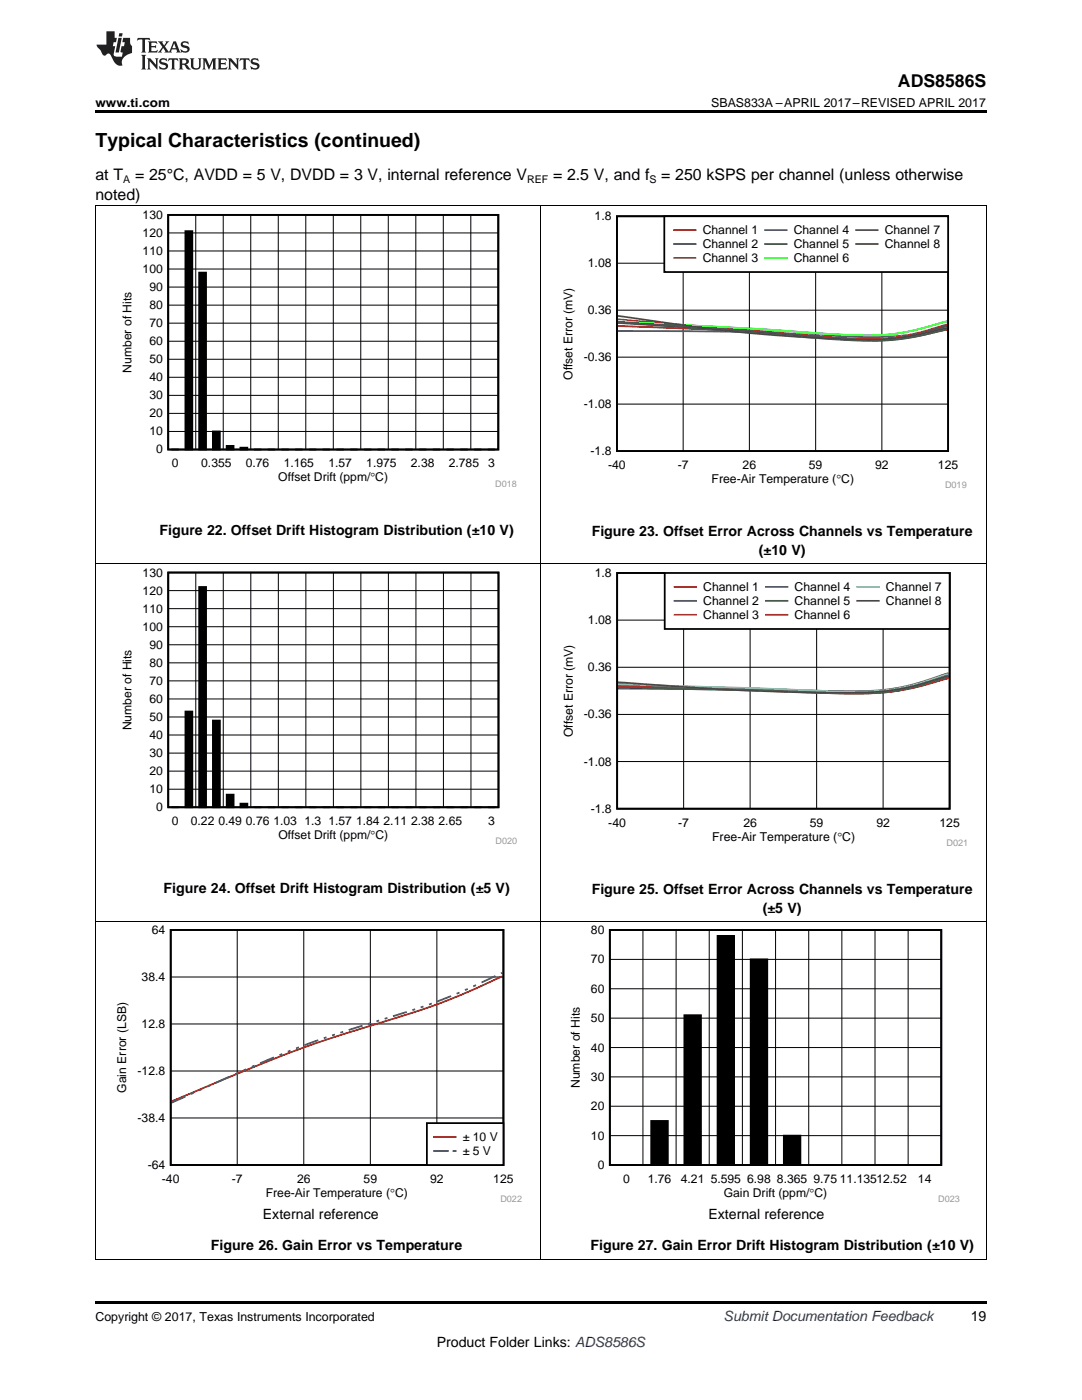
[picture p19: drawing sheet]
<svg xmlns="http://www.w3.org/2000/svg" width="216mm" height="279mm" viewBox="0 0 216 279" stroke-linecap="round" stroke-linejoin="round" font-family="sans-serif">
<defs><g id="words">
<text font-size="3.9" x="19" y="29.3">Typical Characteristics (continued)</text>
<text font-size="3.5" x="179.2" y="17.3">ADS8586S</text>
<g font-size="3.2">
<text x="19" y="36">at T</text>
<text x="27" y="36">= 25°C, AVDD = 5 V, DVDD = 3 V, internal reference V</text>
<text x="110.3" y="36">= 2.5 V, and f</text>
<text x="131.9" y="36">= 250 kSPS per channel (unless otherwise</text>
<text x="19" y="39.9">noted)</text>
</g>
<g font-size="2.8">
<text x="31.9" y="106.8">Figure 22. Offset Drift Histogram Distribution (±10 V)</text>
<text x="118.1" y="107.1">Figure 23. Offset Error Across Channels vs Temperature</text>
<text x="151.4" y="110.8">(±10 V)</text>
<text x="32.6" y="178.2">Figure 24. Offset Drift Histogram Distribution (±5 V)</text>
<text x="118.1" y="178.5">Figure 25. Offset Error Across Channels vs Temperature</text>
<text x="152.2" y="182.2">(±5 V)</text>
<text x="52.5" y="243.2">External reference</text>
<text x="141.4" y="243.2">External reference</text>
<text x="42.1" y="249.6">Figure 26. Gain Error vs Temperature</text>
<text x="117.8" y="249.6">Figure 27. Gain Error Drift Histogram Distribution (±10 V)</text>
<text x="193.7" y="263.6">19</text>
<text x="87.1" y="268.9">Product Folder Links: ADS8586S</text>
</g>
<text font-size="2.8" fill="#0000c8" x="144.4" y="263.6">Submit Documentation Feedback</text>
<g font-size="2.5">
<text x="19" y="21.4">www.ti.com</text>
<text x="141.9" y="21.4">SBAS833A –APRIL 2017–REVISED APRIL 2017</text>
<text x="19" y="263.6">Copyright © 2017, Texas Instruments Incorporated</text>
</g>
<g font-size="2.4">
<text x="28.5" y="47.3">120</text>
<text x="28.5" y="43.7">130</text>
<text x="118.7" y="44">1.8</text>
<text x="140.2" y="46.8">Channel 1</text>
<text x="158.4" y="46.8">Channel 4</text>
<text x="176.5" y="46.8">Channel 7</text>
<text x="28.5" y="50.9">110</text>
<text x="117.3" y="53.3">1.08</text>
<text x="140.2" y="49.6">Channel 2</text>
<text x="140.2" y="52.3">Channel 3</text>
<text x="158.4" y="49.6">Channel 5</text>
<text x="158.4" y="52.3">Channel 6</text>
<text x="176.5" y="49.6">Channel 8</text>
<text x="28.5" y="54.5">100</text>
<text x="29.8" y="58.1">90</text>
<text x="29.8" y="65.3">70</text>
<text x="29.8" y="61.7">80</text>
<text x="117.3" y="62.7">0.36</text>
<text x="29.8" y="68.9">60</text>
<text x="26.2" y="74.4" transform="rotate(-90 26.2 74.4)">Number of Hits</text>
<text x="29.8" y="76.1">40</text>
<text x="29.8" y="72.5">50</text>
<text x="114.3" y="75.8" transform="rotate(-90 114.3 75.8)">Offset Error (mV)</text>
<text x="116.5" y="72.1">-0.36</text>
<text x="29.8" y="83.3">20</text>
<text x="29.8" y="79.7">30</text>
<text x="116.5" y="81.4">-1.08</text>
<text x="29.8" y="86.9">10</text>
<text x="31.1" y="90.5">0</text>
<text x="34.3" y="93.3">0</text>
<text x="40.2" y="93.3">0.355</text>
<text x="49.1" y="93.3">0.76</text>
<text x="56.6" y="93.3">1.165</text>
<text x="65.5" y="93.3">1.57</text>
<text x="73.1" y="93.3">1.975</text>
<text x="82" y="93.3">2.38</text>
<text x="89.6" y="93.3">2.785</text>
<text x="97.4" y="93.3">3</text>
<text x="117.8" y="90.8">-1.8</text>
<text x="121.3" y="93.6">-40</text>
<text x="135.2" y="93.6">-7</text>
<text x="148.2" y="93.6">26</text>
<text x="161.4" y="93.6">59</text>
<text x="174.6" y="93.6">92</text>
<text x="187.2" y="93.6">125</text>
<text x="55.5" y="96.1">Offset Drift (ppm/qC)</text>
<text x="142" y="96.4">Free-Air Temperature (qC)</text>
<text x="28.5" y="118.7">120</text>
<text x="28.5" y="115.1">130</text>
<text x="118.7" y="115.1">1.8</text>
<text x="140.3" y="118">Channel 1</text>
<text x="158.6" y="118">Channel 4</text>
<text x="176.8" y="118">Channel 7</text>
<text x="28.5" y="125.9">100</text>
<text x="28.5" y="122.3">110</text>
<text x="117.3" y="124.6">1.08</text>
<text x="140.3" y="120.8">Channel 2</text>
<text x="140.3" y="123.6">Channel 3</text>
<text x="158.6" y="120.8">Channel 5</text>
<text x="158.6" y="123.6">Channel 6</text>
<text x="176.8" y="120.8">Channel 8</text>
<text x="29.8" y="129.5">90</text>
<text x="29.8" y="136.7">70</text>
<text x="29.8" y="133.1">80</text>
<text x="117.3" y="134">0.36</text>
<text x="29.8" y="143.9">50</text>
<text x="29.8" y="140.3">60</text>
<text x="116.5" y="143.4">-0.36</text>
<text x="26.2" y="145.8" transform="rotate(-90 26.2 145.8)">Number of Hits</text>
<text x="29.8" y="147.5">40</text>
<text x="114.3" y="147.2" transform="rotate(-90 114.3 147.2)">Offset Error (mV)</text>
<text x="29.8" y="154.7">20</text>
<text x="29.8" y="151.1">30</text>
<text x="116.5" y="152.8">-1.08</text>
<text x="29.8" y="158.3">10</text>
<text x="31.2" y="161.9">0</text>
<text x="34.3" y="164.7">0</text>
<text x="38.1" y="164.7">0.22 0.49 0.76 1.03 1.3 1.57 1.84 2.11 2.38 2.65</text>
<text x="55.5" y="167.5">Offset Drift (ppm/qC)</text>
<text x="97.4" y="164.7">3</text>
<text x="117.9" y="162.2">-1.8</text>
<text x="121.4" y="165">-40</text>
<text x="135.3" y="165">-7</text>
<text x="142.1" y="167.8">Free-Air Temperature (qC)</text>
<text x="148.3" y="165">26</text>
<text x="161.6" y="165">59</text>
<text x="174.9" y="165">92</text>
<text x="187.5" y="165">125</text>
<text x="30.3" y="186.4">64</text>
<text x="117.9" y="186.4">80</text>
<text x="28.3" y="195.8">38.4</text>
<text x="117.9" y="192.3">70</text>
<text x="117.9" y="204">50</text>
<text x="117.9" y="198.1">60</text>
<text x="28.3" y="205.2">12.8</text>
<text x="117.9" y="209.9">40</text>
<text x="27.4" y="214.5">-12.8</text>
<text x="117.9" y="215.7">30</text>
<text x="25.2" y="218.1" transform="rotate(-90 25.2 218.1)">Gain Error (LSB)</text>
<text x="115.7" y="217.2" transform="rotate(-90 115.7 217.2)">Number of Hits</text>
<text x="117.9" y="221.6">20</text>
<text x="27.4" y="223.9">-38.4</text>
<text x="92.3" y="227.8">± 10 V</text>
<text x="117.9" y="227.4">10</text>
<text x="29.5" y="233.3">-64</text>
<text x="92.3" y="230.6">± 5 V</text>
<text x="119.3" y="233.3">0</text>
<text x="32.3" y="236.1">-40</text>
<text x="46.3" y="236.1">-7</text>
<text x="53" y="238.9">Free-Air Temperature (qC)</text>
<text x="59.3" y="236.1">26</text>
<text x="72.6" y="236.1">59</text>
<text x="85.8" y="236.1">92</text>
<text x="98.4" y="236.1">125</text>
<text x="124.3" y="236.1">0</text>
<text x="129.2" y="236.1">1.76</text>
<text x="135.9" y="236.1">4.21 5.595 6.98 8.365 9.75 11.13512.52</text>
<text x="144.4" y="238.9">Gain Drift (ppm/qC)</text>
<text x="183.2" y="236.1">14</text>
</g>
<g font-size="2.1">
<text x="24.6" y="36.6">A</text>
<text x="105.2" y="36.6">REF</text>
<text x="129.6" y="36.6">S</text>
</g>
<g font-size="1.8" fill="#999">
<text x="98.8" y="97.1">D018</text>
<text x="188.6" y="97.4">D019</text>
<text x="98.9" y="168.5">D020</text>
<text x="188.9" y="168.8">D021</text>
<text x="99.8" y="239.9">D022</text>
<text x="187.2" y="239.9">D023</text>
</g>
</g></defs>
<path d="M19 259.7h177.8v.5h-177.8z" fill="#000"/>
<path d="M19.1 183.9v67.4M107.9 183.9v67.4M196.8 183.9v67.4M19 251.3h177.8" fill="none" stroke="#000" stroke-width=".2"/>
<path d="M22.9 184.7h81.2v55.3h-81.2z" fill-rule="evenodd" fill="#fff"/>
<path d="M34.1 185.6h66.4v46.9h-66.4z" fill="none" stroke="#000" stroke-width=".35"/>
<path d="M34.1 195h66.4M47.3 185.6v46.9M60.6 185.6v46.9M73.9 185.6v46.9M87.2 185.6v46.9M34.1 213.7h66.4M34.1 204.4h66.4M34.1 223.1h66.4" fill="none" stroke="#000" stroke-width=".2"/>
<path d="M100.3 194.8l-1.6 .7a140.7 140.7 0 0 1-24.7 9.2 274.2 274.2 0 0 0-34 12.7l-5.8 2.4" fill="none" stroke="#f00" stroke-width=".35"/>
<g fill="none" stroke="#00f" stroke-width=".35">
<path d="M90 198.8l-2.7 1.1M91.7 198.1l-.6 .2M93.3 197.4l-.5 .2M95 196.6l-.6 .3M98.9 194.8l-2.8 1.3M100.3 194.1l-.3 .2M37 218.8l-2.8 1.3M38.6 218.1l-.5 .2M40.3 217.3l-.5 .3M42 216.6l-.6 .3M45.8 214.9l-2.7 1.2M47.5 214.1l-.6 .3"/>
<path d="M49.1 213.4l-.5 .2M50.8 212.7l-.6 .2M54.7 211l-2.8 1.2M56.3 210.3l-.5 .3M58 209.7l-.6 .2M59.6 209l-.5 .2M63.5 207.6l-2.8 1M65.2 207l-.6 .2M66.8 206.5l-.5 .1M68.5 205.9l-.6 .2M72.3 204.7l-2.7 .9M74 204.2l-.6 .1"/>
<path d="M75.7 203.7l-.6 .1M77.3 203.2l-.5 .1M81.2 201.9l-2.8 .9M82.8 201.4l-.5 .2M84.5 200.9l-.6 .2M86.1 200.3l-.5 .2"/>
</g>
<path d="M85.2 224.1h15.3v8.4h-15.3z" fill-rule="evenodd" fill="#fff"/>
<path d="M85.2 224.1h15.3v8.4h-15.3z" fill="none" stroke="#000" stroke-width=".35"/>
<path d="M86.6 226.9h4.3" fill="none" stroke="#f00" stroke-width=".35"/>
<path d="M86.6 229.7h2.8M90.5 229.7h.4" fill="none" stroke="#00f" stroke-width=".35"/>
<path d="M113.3 184.7h78.2v55.3h-78.2z" fill-rule="evenodd" fill="#fff"/>
<path d="M121.7 185.6h66.1v46.9h-66.1zM143.2 186.8h3.3v45.7h-3.3zM149.8 191.5h3.3v41h-3.3zM136.6 202.6h3.3v29.9h-3.3zM123.3 232.5h3.3zM129.9 223.7h3.4v8.8h-3.4zM156.4 226.6h3.3v5.9h-3.3zM163 232.5h3.3zM169.6 232.5h3.3zM176.2 232.5h3.4zM182.9 232.5h3.3z" fill="none" stroke="#000" stroke-width=".35"/>
<g fill="none" stroke="#000" stroke-width=".2">
<path d="M19.1 112.5v71.4M107.9 112.5v71.4M196.8 112.5v71.4M19 183.9h177.8M121.7 185.6h66.1v46.9h-66.1zM121.7 197.3h66.1M121.7 191.5h66.1M128.3 185.6v46.9M134.9 185.6v46.9M141.5 185.6v46.9M148.1 185.6v46.9M154.8 185.6v46.9"/>
<path d="M161.4 185.6v46.9M168 185.6v46.9M174.6 185.6v46.9M181.2 185.6v46.9M121.7 214.9h66.1M121.7 209.1h66.1M121.7 203.2h66.1M121.7 226.6h66.1M121.7 220.8h66.1"/>
</g>
<g fill="#000">
<path d="M129.9 223.7h3.4v8.8h-3.4z" fill-rule="evenodd"/>
<path d="M136.6 202.6h3.3v29.9h-3.3z" fill-rule="evenodd"/>
<path d="M143.2 186.8h3.3v45.7h-3.3z" fill-rule="evenodd"/>
<path d="M149.8 191.5h3.3v41h-3.3z" fill-rule="evenodd"/>
<path d="M156.4 226.6h3.3v5.9h-3.3z" fill-rule="evenodd"/>
</g>
<path d="M111.9 113.4h80.9v55.5h-80.9z" fill-rule="evenodd" fill="#fff"/>
<path d="M123.1 114.4h66.4v47h-66.4z" fill="none" stroke="#000" stroke-width=".36"/>
<path d="M136.4 114.4v47M149.7 114.4v47M163 114.4v47M176.2 114.4v47M123.1 133.2h66.4M123.1 123.8h66.4M123.1 152h66.4M123.1 142.6h66.4" fill="none" stroke="#000" stroke-width=".2"/>
<path d="M189.3 135.4l-.6 .1a51.9 51.9 0 0 1-20.2 2.8 1309.1 1309.1 0 0 0-45.2-1.2" fill="none" stroke="#f00" stroke-width=".36"/>
<path d="M189.3 135.1l-.6 .1a57.7 57.7 0 0 1-20.2 2.8 1303.3 1303.3 0 0 0-45.2-.6" fill="none" stroke="#00f" stroke-width=".36"/>
<path d="M189.3 134.9a59.5 59.5 0 0 1-13.9 3.4 241.4 241.4 0 0 1-23.5-.6l-28.6-1.2" fill="none" stroke="#f90" stroke-width=".36"/>
<path d="M189.3 134.6a59.1 59.1 0 0 1-13.9 3.4 241.5 241.5 0 0 1-23.5-.3l-28.6-1" fill="none" stroke="#295c75" stroke-width=".36"/>
<path d="M189.3 135a61.2 61.2 0 0 1-13.9 3.3 265.2 265.2 0 0 1-23.5-.5l-28.6-.6" fill="none" stroke="#286b49" stroke-width=".36"/>
<path d="M189.3 134.3a60.1 60.1 0 0 1-13.9 3.5 250.3 250.3 0 0 1-23.5-.3l-28.6-.7" fill="none" stroke="#9e3a3a" stroke-width=".36"/>
<path d="M189.3 134.5l-.6 .1a47.2 47.2 0 0 1-20.2 3.4l-45.2-1.4" fill="none" stroke="#3cc" stroke-width=".36"/>
<path d="M189.3 134.8l-.6 .2a52.5 52.5 0 0 1-20.2 3.3 578.5 578.5 0 0 1-45.2-2.1" fill="none" stroke="#6b5028" stroke-width=".36"/>
<path d="M132.6 114.3h56.9v11.2h-56.9z" fill-rule="evenodd" fill="#fff"/>
<path d="M132.6 114.3h56.9v11.2h-56.9z" fill="none" stroke="#000" stroke-width=".36"/>
<path d="M134.6 117.1h4.3" fill="none" stroke="#f00" stroke-width=".36"/>
<path d="M134.6 119.9h4.3" fill="none" stroke="#00f" stroke-width=".36"/>
<path d="M134.6 122.7h4.3" fill="none" stroke="#f90" stroke-width=".36"/>
<path d="M152.8 117.1h4.3" fill="none" stroke="#295c75" stroke-width=".36"/>
<path d="M152.8 119.9h4.3" fill="none" stroke="#286b49" stroke-width=".36"/>
<path d="M152.8 122.7h4.3" fill="none" stroke="#9e3a3a" stroke-width=".36"/>
<path d="M171.1 117.1h4.3" fill="none" stroke="#3cc" stroke-width=".36"/>
<path d="M171.1 119.9h4.3" fill="none" stroke="#6b5028" stroke-width=".36"/>
<path d="M23.9 113.4h79.2v55.2h-79.2z" fill-rule="evenodd" fill="#fff"/>
<g fill="none" stroke="#000" stroke-width=".35">
<path d="M33.6 114.3h65.9v46.8h-65.9zM39.7 117.1h1.4v44h-1.4zM37 142h1.4v19.1h-1.4zM42.5 143.8h1.4v17.3h-1.4zM45.2 158.6h1.4v2.5h-1.4zM34.3 161.1h1.3zM48 160.4h1.4v.7h-1.4zM50.7 161.1h1.4zM53.5 161.1h1.4zM56.2 161.1h1.4zM59 161.1h1.3zM61.7 161.1h1.4z"/>
<path d="M64.5 161.1h1.3zM67.2 161.1h1.4zM70 161.1h1.3zM72.7 161.1h1.4zM75.4 161.1h1.4zM78.2 161.1h1.4zM80.9 161.1h1.4zM83.7 161.1h1.4zM86.4 161.1h1.4zM89.2 161.1h1.3zM91.9 161.1h1.4zM94.7 161.1h1.3z"/>
<path d="M97.4 161.1h1.4z"/>
</g>
<g fill="none" stroke="#000" stroke-width=".2">
<path d="M19.1 41.1v71.4M107.9 41.1v71.4M196.8 41.1v71.4M19 112.5h177.8M33.6 114.3h65.9v46.8h-65.9zM33.6 117.9h65.9M39.1 114.3v46.8M44.6 114.3v46.8M50 114.3v46.8M55.5 114.3v46.8M61 114.3v46.8M66.5 114.3v46.8"/>
<path d="M72 114.3v46.8M77.5 114.3v46.8M83 114.3v46.8M88.5 114.3v46.8M94 114.3v46.8M33.6 139.5h65.9M33.6 135.9h65.9M33.6 132.3h65.9M33.6 128.7h65.9M33.6 125.1h65.9M33.6 121.5h65.9M33.6 157.5h65.9"/>
<path d="M33.6 153.9h65.9M33.6 150.3h65.9M33.6 146.7h65.9M33.6 143.1h65.9"/>
</g>
<g fill="#000">
<path d="M34.3 161.1h1.3z" fill-rule="evenodd"/>
<path d="M37 142h1.4v19.1h-1.4z" fill-rule="evenodd"/>
<path d="M39.7 117.1h1.4v44h-1.4z" fill-rule="evenodd"/>
<path d="M42.5 143.8h1.4v17.3h-1.4z" fill-rule="evenodd"/>
<path d="M45.2 158.6h1.4v2.5h-1.4z" fill-rule="evenodd"/>
<path d="M48 160.4h1.4v.7h-1.4z" fill-rule="evenodd"/>
<path d="M50.7 161.1h1.4z" fill-rule="evenodd"/>
<path d="M53.5 161.1h1.4z" fill-rule="evenodd"/>
<path d="M56.2 161.1h1.4z" fill-rule="evenodd"/>
<path d="M59 161.1h1.3z" fill-rule="evenodd"/>
<path d="M61.7 161.1h1.4z" fill-rule="evenodd"/>
<path d="M64.5 161.1h1.3z" fill-rule="evenodd"/>
<path d="M67.2 161.1h1.4z" fill-rule="evenodd"/>
<path d="M70 161.1h1.3z" fill-rule="evenodd"/>
<path d="M72.7 161.1h1.4z" fill-rule="evenodd"/>
<path d="M75.4 161.1h1.4z" fill-rule="evenodd"/>
<path d="M78.2 161.1h1.4z" fill-rule="evenodd"/>
<path d="M80.9 161.1h1.4z" fill-rule="evenodd"/>
<path d="M83.7 161.1h1.4z" fill-rule="evenodd"/>
<path d="M86.4 161.1h1.4z" fill-rule="evenodd"/>
<path d="M89.2 161.1h1.4z" fill-rule="evenodd"/>
<path d="M91.9 161.1h1.4z" fill-rule="evenodd"/>
<path d="M94.7 161.1h1.3z" fill-rule="evenodd"/>
<path d="M97.4 161.1h1.4z" fill-rule="evenodd"/>
</g>
<path d="M111.9 42.2h80.9v55.3h-80.9z" fill-rule="evenodd" fill="#fff"/>
<path d="M123.1 43.2h66.1v46.8h-66.1z" fill="none" stroke="#000" stroke-width=".35"/>
<path d="M123.1 52.5h66.1M136.3 43.2v46.8M149.5 43.2v46.8M162.8 43.2v46.8M176 43.2v46.8M123.1 71.3h66.1M123.1 61.9h66.1M123.1 80.6h66.1" fill="none" stroke="#000" stroke-width=".2"/>
<path d="M123.3 65.1a683.1 683.1 0 0 1 44.9 2.5 54.1 54.1 0 0 0 20.2-1.7l.6-.1" fill="none" stroke="#f00" stroke-width=".35"/>
<path d="M189 65.6h-.6a73.7 73.7 0 0 1-22.8 1.4 610.1 610.1 0 0 0-42.3-.9" fill="none" stroke="#00f" stroke-width=".35"/>
<path d="M123.3 63.7l28.5 2.4a354.3 354.3 0 0 0 21.3 1.5 45.6 45.6 0 0 0 15.3-2.7l.6-.1" fill="none" stroke="#f90" stroke-width=".35"/>
<path d="M123.3 64.2l28.5 2.3a277.1 277.1 0 0 0 23.4 1.5 55.9 55.9 0 0 0 13.8-2.9" fill="none" stroke="#295c75" stroke-width=".35"/>
<path d="M123.3 64.4a1339.6 1339.6 0 0 1 47.4 3.5 53.8 53.8 0 0 0 18.3-2.2" fill="none" stroke="#286b49" stroke-width=".35"/>
<path d="M189 64.1l-.6 .2a47.5 47.5 0 0 1-20.2 2.5l-2.6-.1a1501.8 1501.8 0 0 0-42.3-2.5" fill="none" stroke="#0f0" stroke-width=".35"/>
<path d="M123.3 64.3l1.4 .1a1509.8 1509.8 0 0 1 43.5 3.2 45.7 45.7 0 0 0 20.2-2.5l.6-.1" fill="none" stroke="#68275f" stroke-width=".35"/>
<path d="M123.3 63a358.7 358.7 0 0 0 44.9 4.7 60.7 60.7 0 0 0 20.8-2.2" fill="none" stroke="#6b5028" stroke-width=".35"/>
<path d="M132.6 43.2h56.6v11.1h-56.6z" fill-rule="evenodd" fill="#fff"/>
<path d="M132.6 43.2h56.6v11.1h-56.6z" fill="none" stroke="#000" stroke-width=".35"/>
<path d="M134.5 45.9h4.3" fill="none" stroke="#f00" stroke-width=".35"/>
<path d="M134.5 48.7h4.3" fill="none" stroke="#00f" stroke-width=".35"/>
<path d="M134.5 51.5h4.3" fill="none" stroke="#f90" stroke-width=".35"/>
<path d="M152.7 45.9h4.3" fill="none" stroke="#295c75" stroke-width=".35"/>
<path d="M152.7 48.7h4.3" fill="none" stroke="#286b49" stroke-width=".35"/>
<path d="M152.7 51.5h4.3" fill="none" stroke="#0f0" stroke-width=".35"/>
<path d="M170.8 45.9h4.3" fill="none" stroke="#68275f" stroke-width=".35"/>
<path d="M170.8 48.7h4.3" fill="none" stroke="#6b5028" stroke-width=".35"/>
<path d="M23.9 42h79.2v55.2h-79.2z" fill-rule="evenodd" fill="#fff"/>
<g fill="none" stroke="#000" stroke-width=".35">
<path d="M33.6 42.9h65.8v46.8h-65.8zM37 46.1h1.4v43.6h-1.4zM39.7 54.4h1.4v35.3h-1.4zM34.3 89.7h1.3zM42.5 86.1h1.4v3.6h-1.4zM45.2 89h1.4v.7h-1.4zM48 89.3h1.3v.4h-1.3zM50.7 89.7h1.4zM53.5 89.7h1.3zM56.2 89.7h1.4zM59 89.7h1.3zM61.7 89.7h1.4z"/>
<path d="M64.4 89.7h1.4zM67.2 89.7h1.4zM69.9 89.7h1.4zM72.7 89.7h1.4zM75.4 89.7h1.4zM78.2 89.7h1.3zM80.9 89.7h1.4zM83.6 89.7h1.4zM86.4 89.7h1.4zM89.1 89.7h1.4zM91.9 89.7h1.4zM94.6 89.7h1.4z"/>
<path d="M97.4 89.7h1.3z"/>
</g>
<g fill="none" stroke="#000" stroke-width=".2">
<path d="M19 41.1h177.8M33.6 57.3h65.8M33.6 53.7h65.8M33.6 50.1h65.8M33.6 46.5h65.8M39.1 42.9v46.8M44.5 42.9v46.8M50 42.9v46.8M55.5 42.9v46.8M61 42.9v46.8M66.5 42.9v46.8M72 42.9v46.8"/>
<path d="M77.5 42.9v46.8M83 42.9v46.8M88.5 42.9v46.8M93.9 42.9v46.8M33.6 78.9h65.8M33.6 75.3h65.8M33.6 71.7h65.8M33.6 68.1h65.8M33.6 64.5h65.8M33.6 60.9h65.8M33.6 89.7v-46.8h65.8v46.8M33.6 89.7h65.8"/>
<path d="M33.6 86.1h65.8M33.6 82.5h65.8"/>
</g>
<g fill="#000">
<path d="M34.3 89.7h1.3z" fill-rule="evenodd"/>
<path d="M37 46.1h1.4v43.6h-1.4z" fill-rule="evenodd"/>
<path d="M39.7 54.4h1.4v35.3h-1.4z" fill-rule="evenodd"/>
<path d="M42.5 86.1h1.4v3.6h-1.4z" fill-rule="evenodd"/>
<path d="M45.2 89h1.4v.7h-1.4z" fill-rule="evenodd"/>
<path d="M48 89.3h1.4v.4h-1.4z" fill-rule="evenodd"/>
<path d="M50.7 89.7h1.4z" fill-rule="evenodd"/>
<path d="M53.5 89.7h1.4z" fill-rule="evenodd"/>
<path d="M56.2 89.7h1.4z" fill-rule="evenodd"/>
<path d="M59 89.7h1.3z" fill-rule="evenodd"/>
<path d="M61.7 89.7h1.4z" fill-rule="evenodd"/>
<path d="M64.4 89.7h1.4z" fill-rule="evenodd"/>
<path d="M67.2 89.7h1.4z" fill-rule="evenodd"/>
<path d="M69.9 89.7h1.4z" fill-rule="evenodd"/>
<path d="M72.7 89.7h1.4z" fill-rule="evenodd"/>
<path d="M75.4 89.7h1.4z" fill-rule="evenodd"/>
<path d="M78.2 89.7h1.3z" fill-rule="evenodd"/>
<path d="M80.9 89.7h1.4z" fill-rule="evenodd"/>
<path d="M83.6 89.7h1.4z" fill-rule="evenodd"/>
<path d="M86.4 89.7h1.4z" fill-rule="evenodd"/>
<path d="M89.1 89.7h1.4z" fill-rule="evenodd"/>
<path d="M91.9 89.7h1.4z" fill-rule="evenodd"/>
<path d="M94.6 89.7h1.4z" fill-rule="evenodd"/>
<path d="M97.4 89.7h1.4z" fill-rule="evenodd"/>
</g>
<path d="M19 22h177.8v.5h-177.8z" fill="#000"/>
<g fill="#231f20">
<path d="M27.5 7.6l-.1 .5 .4-.2h.6v.1v2.1l-.2 .4h1l-.3-.4v-2.1l.1-.1h.5l.5 .2-.2-.5zM29.5 8.3l.2 .3v1.5l-.2 .4h1.8l.2-.6a1.04 1.04 0 0 1-1.3 .2v-.7h.6l.3 .2v-.6l-.3 .2h-.6v-.6l.8-.1 .4 .3-.2-.5zM31.5 8.3l.9 1.1-.9 1.1h.8l-.2-.2 .5-.7 .4 .7-.2 .2h1.5l-.1-.2 .1-.4h.9l.1 .4-.2 .2h1l-.3-.3-.7-1.9h-.5l-.9 2-.8-1 .9-1h-.8l.1 .3-.3 .5-.4-.6 .2-.2zM34.7 8.6l.4 1h-.7zM36.3 8.4a.63 .63 0 0 0-.2 .7 .63 .63 0 0 0 .6 .4l.6 .2 .1 .2a.75 .75 0 0 1-.7 .4 .75 .75 0 0 1-.6-.5l.1 .7 .1-.1a1.11 1.11 0 0 0 1.5-.6 1.13 1.13 0 0 0-1.2-.8l-.1-.4a1.04 1.04 0 0 1 1.2 .2l-.2-.5-.1 .1-.5-.2zM28.2 10.9l.2 .4v2.2l-.2 .4h1l-.3-.4v-2.2l.3-.4zM29.3 11.6l.3 .4v1.5l-.3 .4h.8l-.2-.4v-1.3l1.5 1.7v-1.9l.2-.4h-.7l.2 .4v.9l-1.1-1.3zM32 11.8a.62 .62 0 0 0-.2 .7 .62 .62 0 0 0 .6 .4l.6 .1 .1 .3a.76 .76 0 0 1-.7 .3 .76 .76 0 0 1-.6-.4l.1 .7 .1-.1a1.11 1.11 0 0 0 1.5-.6 1.13 1.13 0 0 0-1.2-.8l-.1-.4a1.04 1.04 0 0 1 1.2 .2l-.2-.6-.1 .1-.5-.1zM33.7 11.6l-.2 .6a.61 .61 0 0 1 .8-.3v1.6l-.2 .4h.9l-.2-.4v-1.6a.63 .63 0 0 1 .8 .3l-.2-.6zM35.6 11.6l.3 .4v1.5l-.3 .4h1l-.2-.2v-.8l.5 .2a.76 .76 0 0 0 1.2 .7l-1-1a.58 .58 0 0 0 .6-.5 .58 .58 0 0 0-.5-.6zM36.4 11.9h.1a.45 .45 0 0 1 .5 .1 .45 .45 0 0 1 .1 .5l-.7 .2zM37.9 11.6l.2 .2a2.17 2.17 0 0 0 .3 1.9 .99 .99 0 0 0 1.6-.6v-1.1l.2-.4h-.7l.2 .2a1.92 1.92 0 0 1-.2 1.8 .6 .6 0 0 1-.9-.5v-1.1l.2-.4zM40.4 11.6l.2 .4v1.5l-.2 .4h.7l-.2-.4v-1.4l.8 1.8 .8-1.8v1.4l-.2 .4h.9l-.2-.4v-1.5l.2-.4h-.8l-.6 1.5-.6-1.5zM43.4 11.6l.2 .4v1.5l-.2 .4h1.8l.2-.6a1.04 1.04 0 0 1-1.3 .1v-.6h.5l.4 .2v-.6l-.4 .2h-.5v-.7h.8l.3 .3-.1-.6zM45.5 11.6l.2 .4v1.5l-.2 .4h.7l-.2-.4v-1.3l1.5 1.7v-1.9l.2-.4h-.7l.2 .4v.9l-1.1-1.3zM47.9 11.6l-.1 .6a.61 .61 0 0 1 .8-.3v1.6l-.3 .4h1l-.3-.4 .1-1.6a.63 .63 0 0 1 .7 .3l-.1-.6zM50.2 11.8a.62 .62 0 0 0-.2 .7 .62 .62 0 0 0 .6 .4l.6 .1 .2 .3a.76 .76 0 0 1-.8 .3 .76 .76 0 0 1-.6-.4l.1 .7 .2-.1a1.11 1.11 0 0 0 1.5-.6 1.13 1.13 0 0 0-1.3-.8l-.1-.4a1.04 1.04 0 0 1 1.2 .2l-.1-.6-.2 .1-.5-.1z"/>
<path d="M21.2 6.3v2.6h-1.9l.1 .4 .7 .9a.91 .91 0 0 0 1 .8 .56 .56 0 0 1 .5-.3 .56 .56 0 0 1 .5 .3l.4 .8a1.53 1.53 0 0 0 1.9 1.2 1.54 1.54 0 0 1 1-2.1l.9-.3v-1.4a1.52 1.52 0 0 1-.3-1.6h-1.4l-.2 .8h.5l-.2 .8h-.4l-.2 1v.2l.4 .1-.2 .8a1.93 1.93 0 0 1-1.6-.3l.3-1.8h-.5l.2-.8h.4l.2-.8h-.4v-1.3zM23.6 7.6l-.6 2.9h.7l.6-2.9zM23.8 6.6l-.1 .7h.6l.2-.7z"/>
</g>
<use href="#words"/>
</svg>
